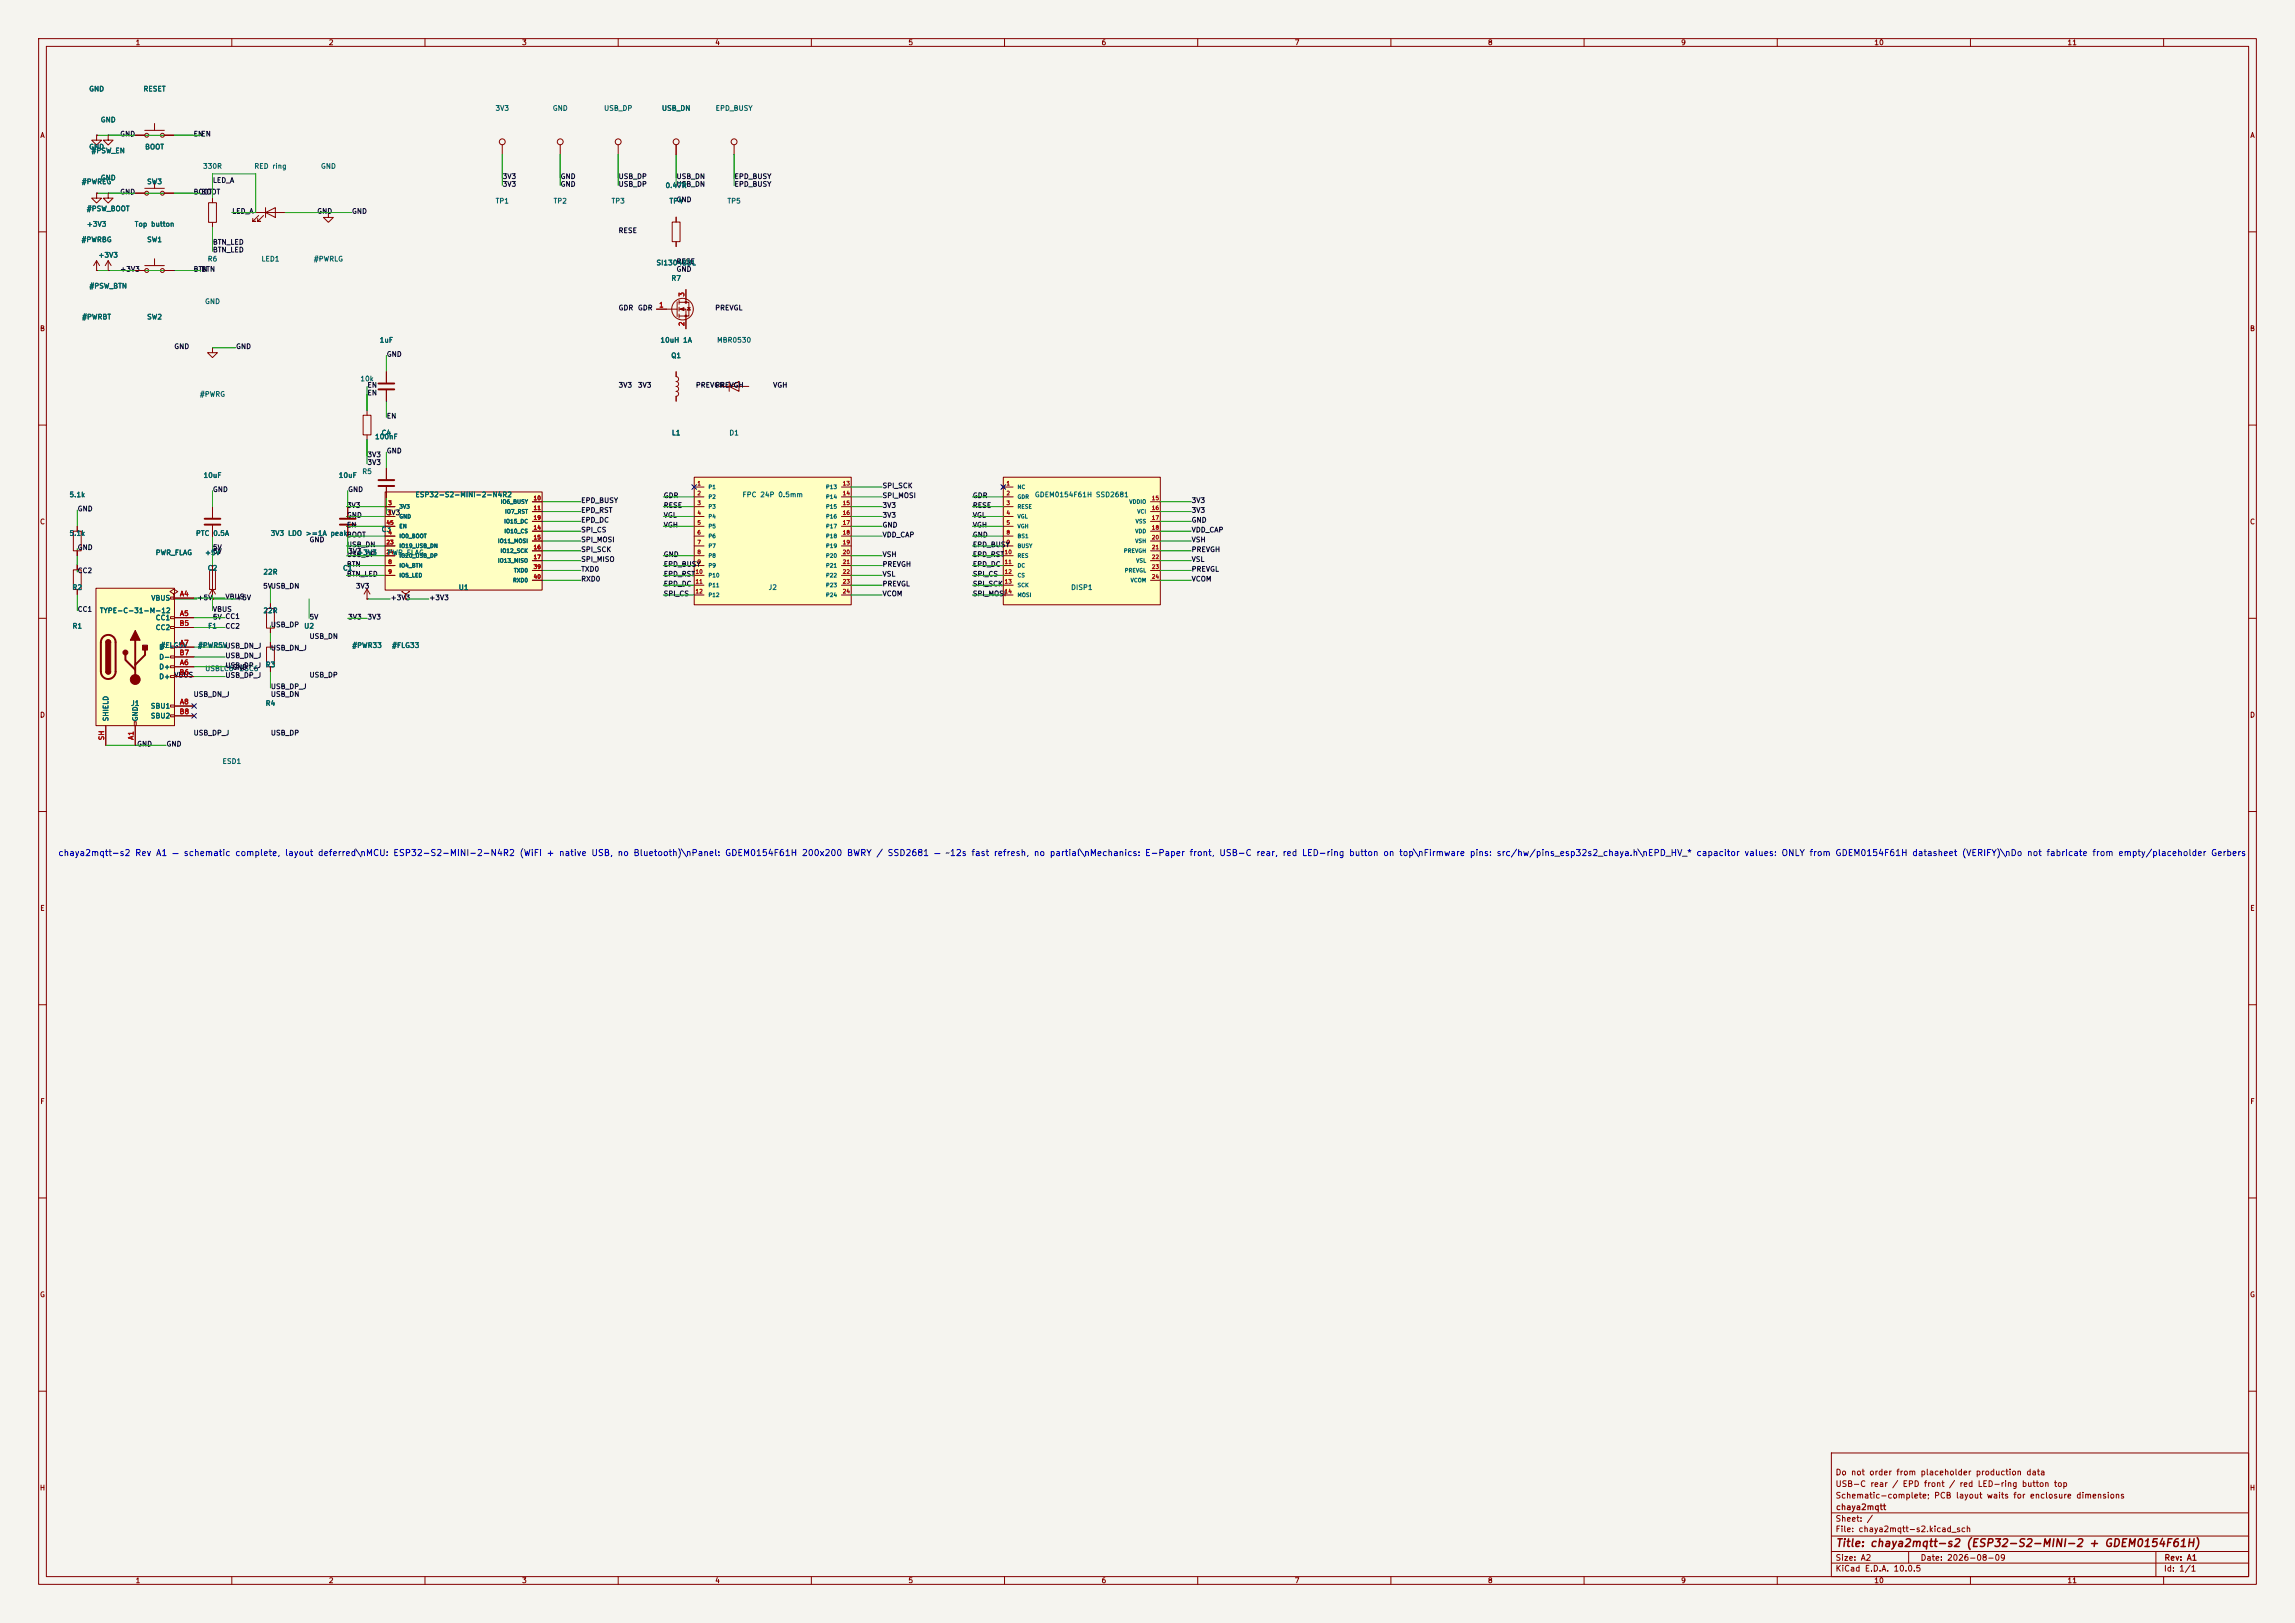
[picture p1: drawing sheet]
<svg xmlns="http://www.w3.org/2000/svg" width="594mm" height="420mm" viewBox="0 0 594 420" stroke-linecap="round" stroke-linejoin="round" font-family="sans-serif">
<defs><g id="words">
<text font-size="2" fill="#840000" x="475" y="400.8">Title: chaya2mqtt-s2 (ESP32-S2-MINI-2 + GDEM0154F61H)</text>
<text font-size="1.6" fill="#0000c2" x="14.9" y="221.9">chaya2mqtt-s2 Rev A1 — schematic complete, layout deferred\nMCU: ESP32-S2-MINI-2-N4R2 (WiFi + native USB, no Bluetooth)\nPanel: GDEM0154F61H 200x200 BWRY / SSD2681 — ~12s fast refresh, no partial\nMechanics: E-Paper front, USB-C rear, red LED-ring button on top\nFirmware pins: src/hw/pins_esp32s2_chaya.h\nEPD_HV_* capacitor values: ONLY from GDEM0154F61H datasheet (VERIFY)\nDo not fabricate from empty/placeholder Gerbers</text>
<g font-size="1.5" fill="#840000">
<text x="475" y="382.1">Do not order from placeholder production data</text>
<text x="475" y="388.1">Schematic-complete; PCB layout waits for enclosure dimensions</text>
<text x="475" y="385.1">USB-C rear / EPD front / red LED-ring button top</text>
<text x="475" y="394.1">Sheet: /</text>
<text x="475.1" y="391.1">chaya2mqtt</text>
<text x="475" y="396.8">File: chaya2mqtt-s2.kicad_sch</text>
<text x="475" y="407">KiCad E.D.A. 10.0.5</text>
<text x="475" y="404.2">Size: A2</text>
<text x="497" y="404.2">Date: 2026-08-09</text>
<text x="560" y="407">Id: 1/1</text>
<text x="560.1" y="404.2">Rev: A1</text>
</g>
<g font-size="1.3" fill="#840000">
<text x="35" y="12">1</text>
<text x="85" y="12">2</text>
<text x="135" y="12">3</text>
<text x="185" y="12">4</text>
<text x="235" y="12">5</text>
<text x="285" y="12">6</text>
<text x="335" y="12">7</text>
<text x="385" y="12">8</text>
<text x="435" y="12">9</text>
<text x="485" y="12">10</text>
<text x="535" y="12">11</text>
<text x="10.3" y="36">A</text>
<text x="582.3" y="36">A</text>
<text x="10.2" y="86">B</text>
<text x="582.2" y="86">B</text>
<text x="10.2" y="136">C</text>
<text x="582.2" y="136">C</text>
<text x="10.2" y="186">D</text>
<text x="582.2" y="186">D</text>
<text x="10.3" y="236">E</text>
<text x="582.3" y="236">E</text>
<text x="10.3" y="286">F</text>
<text x="582.3" y="286">F</text>
<text x="10.2" y="336">G</text>
<text x="582.2" y="336">G</text>
<text x="10.2" y="386">H</text>
<text x="582.2" y="386">H</text>
<text x="35" y="410">1</text>
<text x="85" y="410">2</text>
<text x="135" y="410">3</text>
<text x="185" y="410">4</text>
<text x="235" y="410">5</text>
<text x="285" y="410">6</text>
<text x="335" y="410">7</text>
<text x="385" y="410">8</text>
<text x="435" y="410">9</text>
<text x="485" y="410">10</text>
<text x="535" y="410">11</text>
</g>
<g font-size="1.3" fill="#006464">
<text x="22.9" y="24">GND</text>
<text x="37" y="24">RESET</text>
<text x="128.1" y="29">3V3</text>
<text x="142.9" y="29">GND</text>
<text x="156.2" y="29">USB_DP</text>
<text x="171.2" y="29">USB_DN</text>
<text x="185.1" y="29">EPD_BUSY</text>
<text x="25.9" y="32">GND</text>
<text x="22.9" y="39">GND</text>
<text x="23.5" y="40">#PSW_EN</text>
<text x="37.4" y="39">BOOT</text>
<text x="21" y="48">#PWREG</text>
<text x="25.9" y="47">GND</text>
<text x="37.9" y="48">SW3</text>
<text x="52.4" y="44">330R</text>
<text x="65.7" y="44">RED ring</text>
<text x="82.9" y="44">GND</text>
<text x="128.1" y="53">TP1</text>
<text x="143.1" y="53">TP2</text>
<text x="158.1" y="53">TP3</text>
<text x="172.1" y="49">0.47R</text>
<text x="173.1" y="53">TP4</text>
<text x="188.1" y="53">TP5</text>
<text x="22.3" y="59">+3V3</text>
<text x="22.3" y="55">#PSW_BOOT</text>
<text x="34.7" y="59">Top button</text>
<text x="21" y="63">#PWRBG</text>
<text x="37.9" y="63">SW1</text>
<text x="25.3" y="67">+3V3</text>
<text x="53.6" y="68">R6</text>
<text x="67.5" y="68">LED1</text>
<text x="81.1" y="68">#PWRLG</text>
<text x="169.8" y="69">SI1304BDL</text>
<text x="23" y="75">#PSW_BTN</text>
<text x="173.6" y="73">R7</text>
<text x="21.1" y="83">#PWRBT</text>
<text x="37.9" y="83">SW2</text>
<text x="52.9" y="79">GND</text>
<text x="98.1" y="89">1uF</text>
<text x="170.8" y="89">10uH 1A</text>
<text x="185.5" y="89">MBR0530</text>
<text x="173.6" y="93">Q1</text>
<text x="93.1" y="99">10k</text>
<text x="51.6" y="103">#PWRG</text>
<text x="96.9" y="114">100nF</text>
<text x="98.6" y="113">C4</text>
<text x="173.8" y="113">L1</text>
<text x="188.6" y="113">D1</text>
<text x="52.5" y="124">10uF</text>
<text x="87.5" y="124">10uF</text>
<text x="93.6" y="123">R5</text>
<text x="17.8" y="129">5.1k</text>
<text x="107.4" y="129">ESP32-S2-MINI-2-N4R2</text>
<text x="192" y="129">FPC 24P 0.5mm</text>
<text x="267.7" y="129">GDEM0154F61H SSD2681</text>
<text x="98.6" y="138">C3</text>
<text x="17.8" y="139">5.1k</text>
<text x="40.2" y="144">PWR_FLAG</text>
<text x="50.6" y="139">PTC</text>
<text x="52.9" y="144">+5V</text>
<text x="55.1" y="139">0.5A</text>
<text x="69.9" y="139">3V3 LDO &gt;=1A peak</text>
<text x="92.3" y="144">+3V3</text>
<text x="100.2" y="144">PWR_FLAG</text>
<text x="53.6" y="148">C2</text>
<text x="68" y="149">22R</text>
<text x="88.6" y="148">C1</text>
<text x="18.6" y="153">R2</text>
<text x="39" y="155.7">VBUS</text>
<text x="118.6" y="153">U1</text>
<text x="198.8" y="153">J2</text>
<text x="277.1" y="153">DISP1</text>
<text x="25.7" y="159">TYPE-C-31-M-12</text>
<text x="40.2" y="160.8">CC1</text>
<text x="68" y="159">22R</text>
<text x="18.6" y="163">R1</text>
<text x="40.2" y="163.3">CC2</text>
<text x="41.4" y="168">#FLG5V</text>
<text x="51.1" y="168">#PWR5V</text>
<text x="53.7" y="163">F1</text>
<text x="78.6" y="163">U2</text>
<text x="91" y="168">#PWR33</text>
<text x="101.3" y="168">#FLG33</text>
<text x="41.1" y="173.5">D+</text>
<text x="41.1" y="168.4">D-</text>
<text x="41.1" y="171">D-</text>
<text x="53" y="174">USBLC6-2SC6</text>
<text x="68.6" y="173">R3</text>
<text x="41.1" y="176">D+</text>
<text x="33.8" y="183">J1</text>
<text x="38.9" y="183.7">SBU1</text>
<text x="68.6" y="183">R4</text>
<text x="28.3" y="186.8" transform="rotate(-90 28.3 186.8)">SHIELD</text>
<text x="36" y="186.8" transform="rotate(-90 36 186.8)">GND</text>
<text x="38.9" y="186.2">SBU2</text>
<text x="57.5" y="198">ESD1</text>
</g>
<g font-size="1.3" fill="#0f0f0f">
<text x="31" y="35.6">GND</text>
<text x="50" y="35.6">EN</text>
<text x="52" y="35.6">EN</text>
<text x="55" y="47.6">LED_A</text>
<text x="130" y="46.6">3V3</text>
<text x="145" y="46.6">GND</text>
<text x="160" y="46.6">USB_DP</text>
<text x="175" y="46.6">USB_DN</text>
<text x="190" y="46.6">EPD_BUSY</text>
<text x="31" y="50.6">GND</text>
<text x="50" y="50.6">BOOT</text>
<text x="130" y="48.6">3V3</text>
<text x="145" y="48.6">GND</text>
<text x="160" y="48.6">USB_DP</text>
<text x="175" y="48.6">USB_DN</text>
<text x="175" y="52.6">GND</text>
<text x="190" y="48.6">EPD_BUSY</text>
<text x="60" y="55.6">LED_A</text>
<text x="82" y="55.6">GND</text>
<text x="91" y="55.6">GND</text>
<text x="55" y="63.6">BTN_LED</text>
<text x="55" y="65.6">BTN_LED</text>
<text x="160" y="60.6">RESE</text>
<text x="31" y="70.6">+3V3</text>
<text x="50" y="70.6">BTN</text>
<text x="52" y="70.6">BTN</text>
<text x="175" y="68.6">RESE</text>
<text x="175" y="70.6">GND</text>
<text x="160" y="80.6">GDR</text>
<text x="165" y="80.6">GDR</text>
<text x="185" y="80.6">PREVGL</text>
<text x="45" y="90.6">GND</text>
<text x="61" y="90.6">GND</text>
<text x="100" y="92.6">GND</text>
<text x="95" y="100.6">EN</text>
<text x="160" y="100.6">3V3</text>
<text x="165" y="100.6">3V3</text>
<text x="180" y="100.6">PREVGH</text>
<text x="185" y="100.6">PREVGH</text>
<text x="200" y="100.6">VGH</text>
<text x="95" y="102.6">EN</text>
<text x="100" y="108.6">EN</text>
<text x="95" y="118.6">3V3</text>
<text x="100" y="117.6">GND</text>
<text x="95" y="120.6">3V3</text>
<text x="55" y="127.6">GND</text>
<text x="89.7" y="131.7">3V3</text>
<text x="90" y="127.6">GND</text>
<text x="150.3" y="130.5">EPD_BUSY</text>
<text x="171.7" y="131.7">RESE</text>
<text x="171.7" y="129.2">GDR</text>
<text x="228.3" y="131.7">3V3</text>
<text x="228.3" y="126.6">SPI_SCK</text>
<text x="228.3" y="129.2">SPI_MOSI</text>
<text x="251.7" y="129.2">GDR</text>
<text x="251.7" y="131.7">RESE</text>
<text x="308.3" y="130.5">3V3</text>
<text x="20" y="132.6">GND</text>
<text x="89.7" y="134.3">GND</text>
<text x="89.7" y="136.8">EN</text>
<text x="100" y="133.6">3V3</text>
<text x="150.3" y="133">EPD_RST</text>
<text x="150.3" y="135.5">EPD_DC</text>
<text x="171.7" y="134.3">VGL</text>
<text x="171.7" y="136.8">VGH</text>
<text x="228.3" y="136.8">GND</text>
<text x="228.3" y="134.3">3V3</text>
<text x="251.7" y="134.3">VGL</text>
<text x="251.7" y="136.8">VGH</text>
<text x="308.3" y="135.5">GND</text>
<text x="308.3" y="133">3V3</text>
<text x="20" y="142.6">GND</text>
<text x="55" y="142.6">5V</text>
<text x="80" y="140.6">GND</text>
<text x="89.7" y="139.3">BOOT</text>
<text x="89.7" y="141.9">USB_DN</text>
<text x="90" y="143.6">3V3</text>
<text x="150.3" y="143.2">SPI_SCK</text>
<text x="150.3" y="138.1">SPI_CS</text>
<text x="150.3" y="140.6">SPI_MOSI</text>
<text x="228.3" y="139.3">VDD_CAP</text>
<text x="251.7" y="141.9">EPD_BUSY</text>
<text x="251.7" y="139.3">GND</text>
<text x="308.3" y="143.2">PREVGH</text>
<text x="308.3" y="140.6">VSH</text>
<text x="308.3" y="138.1">VDD_CAP</text>
<text x="20" y="148.6">CC2</text>
<text x="89.7" y="147">BTN</text>
<text x="89.7" y="149.5">BTN_LED</text>
<text x="89.7" y="144.4">USB_DP</text>
<text x="150.3" y="145.7">SPI_MISO</text>
<text x="150.3" y="148.2">TXD0</text>
<text x="171.7" y="147">EPD_BUSY</text>
<text x="171.7" y="144.4">GND</text>
<text x="171.7" y="149.5">EPD_RST</text>
<text x="228.3" y="147">PREVGH</text>
<text x="228.3" y="144.4">VSH</text>
<text x="228.3" y="149.5">VSL</text>
<text x="251.7" y="147">EPD_DC</text>
<text x="251.7" y="144.4">EPD_RST</text>
<text x="251.7" y="149.5">SPI_CS</text>
<text x="308.3" y="148.2">PREVGL</text>
<text x="308.3" y="145.7">VSL</text>
<text x="51" y="155.6">+5V</text>
<text x="58.2" y="155.4">VBUS</text>
<text x="61" y="155.6">+5V</text>
<text x="68" y="152.6">5V</text>
<text x="70" y="152.6">USB_DN</text>
<text x="92" y="152.6">3V3</text>
<text x="101" y="155.6">+3V3</text>
<text x="111" y="155.6">+3V3</text>
<text x="150.3" y="150.8">RXD0</text>
<text x="171.7" y="154.6">SPI_CS</text>
<text x="171.7" y="152">EPD_DC</text>
<text x="228.3" y="154.6">VCOM</text>
<text x="228.3" y="152">PREVGL</text>
<text x="251.7" y="154.6">SPI_MOSI</text>
<text x="251.7" y="152">SPI_SCK</text>
<text x="308.3" y="150.8">VCOM</text>
<text x="20" y="158.6">CC1</text>
<text x="55" y="160.6">5V CC1</text>
<text x="55" y="158.6">VBUS</text>
<text x="80" y="160.6">5V</text>
<text x="90" y="160.6">3V3</text>
<text x="95" y="160.6">3V3</text>
<text x="58.2" y="163">CC2</text>
<text x="70" y="162.6">USB_DP</text>
<text x="80" y="165.6">USB_DN</text>
<text x="58.2" y="170.6">USB_DN_J</text>
<text x="58.2" y="168.1">USB_DN_J</text>
<text x="58.2" y="173.2">USB_DP_J</text>
<text x="60" y="173.6">GND</text>
<text x="70" y="168.6">USB_DN_J</text>
<text x="45" y="175.6">VBUS</text>
<text x="58.2" y="175.7">USB_DP_J</text>
<text x="70" y="178.6">USB_DP_J</text>
<text x="80" y="175.6">USB_DP</text>
<text x="50" y="180.6">USB_DN_J</text>
<text x="70" y="180.6">USB_DN</text>
<text x="50" y="190.6">USB_DP_J</text>
<text x="70" y="190.6">USB_DP</text>
<text x="35.4" y="193.5">GND</text>
<text x="43" y="193.5">GND</text>
</g>
<g font-size="1.3" fill="#a90000">
<text x="177.4" y="76.9" transform="rotate(-90 177.4 76.9)">3</text>
<text x="170.5" y="79.9">1</text>
<text x="177.4" y="84.5" transform="rotate(-90 177.4 84.5)">2</text>
<text x="46.4" y="154.6">A4</text>
<text x="46.4" y="159.7">A5</text>
<text x="46.3" y="162.2">B5</text>
<text x="46.4" y="167.3">A7</text>
<text x="46.3" y="169.9">B7</text>
<text x="46.4" y="172.4">A6</text>
<text x="46.3" y="174.9">B6</text>
<text x="46.3" y="185.1">B8</text>
<text x="46.4" y="182.6">A8</text>
<text x="27.2" y="191.7" transform="rotate(-90 27.2 191.7)">SH</text>
<text x="34.9" y="191.6" transform="rotate(-90 34.9 191.6)">A1</text>
</g>
<g font-size="1" fill="#a90000">
<text x="180.4" y="125.8">1</text>
<text x="218" y="125.8">13</text>
<text x="260.4" y="125.8">1</text>
<text x="100.4" y="130.9">3</text>
<text x="138" y="129.7">10</text>
<text x="180.4" y="128.4">2</text>
<text x="180.4" y="130.9">3</text>
<text x="218" y="128.4">14</text>
<text x="218" y="130.9">15</text>
<text x="260.4" y="128.4">2</text>
<text x="260.4" y="130.9">3</text>
<text x="298" y="129.7">15</text>
<text x="99.9" y="136">45</text>
<text x="100.4" y="133.5">1</text>
<text x="138" y="132.2">11</text>
<text x="138" y="137.3">14</text>
<text x="138" y="134.7">19</text>
<text x="180.4" y="133.5">4</text>
<text x="180.4" y="136">5</text>
<text x="218" y="133.5">16</text>
<text x="218" y="136">17</text>
<text x="260.4" y="133.5">4</text>
<text x="260.4" y="136">5</text>
<text x="298" y="132.2">16</text>
<text x="298" y="134.7">17</text>
<text x="298" y="137.3">18</text>
<text x="99.9" y="141.1">23</text>
<text x="99.9" y="143.6">24</text>
<text x="100.4" y="138.5">4</text>
<text x="138" y="139.8">15</text>
<text x="138" y="142.4">16</text>
<text x="180.4" y="138.5">6</text>
<text x="180.4" y="141.1">7</text>
<text x="180.4" y="143.6">8</text>
<text x="218" y="138.5">18</text>
<text x="218" y="141.1">19</text>
<text x="218" y="143.6">20</text>
<text x="259.9" y="143.6">10</text>
<text x="260.4" y="138.5">8</text>
<text x="260.4" y="141.1">9</text>
<text x="298" y="139.8">20</text>
<text x="298" y="142.4">21</text>
<text x="100.4" y="146.2">8</text>
<text x="100.4" y="148.7">9</text>
<text x="138" y="144.9">17</text>
<text x="138" y="147.4">39</text>
<text x="138" y="150">40</text>
<text x="179.9" y="148.7">10</text>
<text x="180.4" y="146.2">9</text>
<text x="218" y="146.2">21</text>
<text x="218" y="148.7">22</text>
<text x="259.9" y="146.2">11</text>
<text x="259.9" y="148.7">12</text>
<text x="298" y="144.9">22</text>
<text x="298" y="147.4">23</text>
<text x="298" y="150">24</text>
<text x="179.9" y="151.2">11</text>
<text x="179.9" y="153.8">12</text>
<text x="218" y="151.2">23</text>
<text x="218" y="153.8">24</text>
<text x="259.9" y="151.2">13</text>
<text x="259.9" y="153.8">14</text>
</g>
<g font-size="1" fill="#006464">
<text x="103.2" y="131.9">3V3</text>
<text x="129.5" y="130.6">IO6_BUSY</text>
<text x="183.2" y="126.8">P1</text>
<text x="183.2" y="129.3">P2</text>
<text x="183.2" y="131.9">P3</text>
<text x="213.7" y="126.8">P13</text>
<text x="213.7" y="129.3">P14</text>
<text x="213.7" y="131.9">P15</text>
<text x="263.2" y="126.8">NC</text>
<text x="263.2" y="129.3">GDR</text>
<text x="263.2" y="131.9">RESE</text>
<text x="292.2" y="130.6">VDDIO</text>
<text x="103.2" y="134.4">GND</text>
<text x="103.2" y="136.9">EN</text>
<text x="130.4" y="135.7">IO15_DC</text>
<text x="130.6" y="133.1">IO7_RST</text>
<text x="183.2" y="134.4">P4</text>
<text x="183.2" y="136.9">P5</text>
<text x="213.7" y="134.4">P16</text>
<text x="213.7" y="136.9">P17</text>
<text x="263.2" y="134.4">VGL</text>
<text x="263.2" y="136.9">VGH</text>
<text x="293.8" y="135.7">VSS</text>
<text x="294.2" y="133.1">VCI</text>
<text x="103.2" y="139.5">IO0_BOOT</text>
<text x="103.2" y="142">IO19_USB_DN</text>
<text x="128.8" y="140.8">IO11_MOSI</text>
<text x="129.4" y="143.3">IO12_SCK</text>
<text x="130.4" y="138.2">IO10_CS</text>
<text x="183.2" y="139.5">P6</text>
<text x="183.2" y="142">P7</text>
<text x="213.7" y="139.5">P18</text>
<text x="213.7" y="142">P19</text>
<text x="263.2" y="139.5">BS1</text>
<text x="263.2" y="142">BUSY</text>
<text x="290.8" y="143.3">PREVGH</text>
<text x="293.7" y="138.2">VDD</text>
<text x="293.7" y="140.8">VSH</text>
<text x="103.2" y="147.1">IO4_BTN</text>
<text x="103.2" y="149.6">IO5_LED</text>
<text x="103.2" y="144.6">IO20_USB_DP</text>
<text x="128.8" y="145.8">IO13_MISO</text>
<text x="132.9" y="148.4">TXD0</text>
<text x="183.2" y="144.6">P8</text>
<text x="183.2" y="147.1">P9</text>
<text x="183.2" y="149.6">P10</text>
<text x="213.7" y="144.6">P20</text>
<text x="213.7" y="147.1">P21</text>
<text x="213.7" y="149.6">P22</text>
<text x="263.2" y="144.6">RES</text>
<text x="263.2" y="147.1">DC</text>
<text x="263.2" y="149.6">CS</text>
<text x="291" y="148.4">PREVGL</text>
<text x="293.9" y="145.8">VSL</text>
<text x="132.7" y="150.9">RXD0</text>
<text x="183.2" y="152.2">P11</text>
<text x="183.2" y="154.7">P12</text>
<text x="213.7" y="152.2">P23</text>
<text x="213.7" y="154.7">P24</text>
<text x="263.2" y="152.2">SCK</text>
<text x="263.2" y="154.7">MOSI</text>
<text x="292.5" y="150.9">VCOM</text>
</g>
</g></defs>
<path d="M0 0h594v420h-594z" fill="#f5f4ef" stroke="#f5f4ef" stroke-width=".26"/>
<g fill="none" stroke="#840000" stroke-width=".26">
<path d="M10 10h574v400h-574zM12 12h570v396h-570zM60 10v2M110 10v2M160 10v2M210 10v2M260 10v2M310 10v2M360 10v2M410 10v2M460 10v2M510 10v2"/>
<path d="M560 10v2M130 37.5v2.5M25 50v1.3h1.3l-1.3 1.2-1.3-1.2h1.3M25 50h.1M28 50v1.3h1.3l-1.3 1.2-1.3-1.2h1.3M28 50h.1M34.9 50h2.6M37.5 48.7h5M40 47v1.7M42.5 50h2.6M85 55v1.3h1.3l-1.3 1.2-1.3-1.2h1.3M85 55h.1"/>
<path d="M10 60h2M582 60h2M10 110h2M582 110h2M95 155h.1M95 152.5l-.8 1.2M95 152.5l.8 1.2M95 152.5v2.5M105 153.7l1-.6-1-.6-1 .6 1 .6v1.3M105 155h.1M10 160h2M582 160h2"/>
<path d="M10 210h2M582 210h2M10 260h2M582 260h2M10 310h2M582 310h2M10 360h2M474 376h108v32h-108zM582 360h2M474 397.5h108M474 391.5h108M60 408v2"/>
<path d="M110 408v2M160 408v2M210 408v2M260 408v2M310 408v2M360 408v2M410 408v2M460 408v2M474 404.5h108M474 401.5h108M494 401.5v3M510 408v2"/>
<path d="M558 401.5v6.5M560 408v2"/>
<circle cx="130" cy="36.7" r=".76"/>
<circle cx="38" cy="50" r=".51"/>
<circle cx="42" cy="50" r=".51"/>
</g>
<path d="M24.8 152.2h20.4v35.6h-20.4z" fill="#ffffc2"/>
<g fill="none" stroke="#840000" stroke-width=".26">
<path d="M24.8 152.2h20.4v35.6h-20.4zM44.1 154.5h1.1v.5h-1.1zM44.1 159.6h1.1v.5h-1.1zM45.2 154.8h5M45.2 159.8h5M27.4 166.2l.2-.5 .4-.1 .5 .1 .1 .5M27.4 173.8l.2 .5 .4 .1 .5-.1 .1-.5M44.1 162.1h1.1v.5h-1.1zM44.1 167.2h1.1v.5h-1.1zM44.1 169.7h1.1v.6h-1.1zM44.1 172.3h1.1v.5h-1.1zM44.1 174.8h1.1v.5h-1.1z"/>
<path d="M45.2 172.5h5M45.2 167.5h5M45.2 162.4h5M45.2 175.1h5M45.2 170h5M27.4 187.8v5.1M34.7 186.8h.6v1h-.6zM35 187.8v5.1M44.1 182.4h1.1v.6h-1.1zM44.1 185h1.1v.5h-1.1zM45.2 182.7h5M45.2 185.2h5"/>
</g>
<path d="M26.7 164.9a1.91 1.91 0 0 1 2-.5 1.91 1.91 0 0 1 1.2 1.8v7.6a1.9 1.9 0 0 1-1.9 1.9 1.9 1.9 0 0 1-1.9-1.9v-7.8zM32.5 169.5v1.3l2.5 2.5M35 165.7v10.1M37.5 168.2v1.3l-2.5 2.5" fill="none" stroke="#840000" stroke-width=".51"/>
<g fill="#840000" stroke="#840000" stroke-width=".26">
<path d="M27.4 166.2h1.2v7.6h-1.2z"/>
<path d="M27.6 165.7l.7-.1 .3 .6h-1.2z"/>
<path d="M27.4 173.8h1.2l-.1 .5-.5 .1-.4-.1z"/>
<path d="M35 163.1l1.3 2.6h-2.6z"/>
<path d="M36.9 167h1.3v1.2h-1.3z"/>
<circle cx="32.5" cy="168.9" r=".63"/>
<circle cx="35" cy="175.8" r="1.27"/>
</g>
<path d="M259.7 123.5h40.6v33h-40.6z" fill="#ffffc2"/>
<g fill="none" stroke="#840000" stroke-width=".26">
<path d="M25 35v1.3h1.3l-1.3 1.2-1.3-1.2h1.3M25 35h.1M28 35v1.3h1.3l-1.3 1.2-1.3-1.2h1.3M28 35h.1M34.9 35h2.6M37.5 33.7h5M40 32v1.7M42.5 35h2.6M19 137.5h2v5h-2zM20 136.2v1.3M259.3 125.6l.8 .8M259.7 123.5h40.6v33h-40.6z"/>
<path d="M259.7 126h2.5M259.7 128.6h2.5M259.7 131.1h2.5M259.7 133.7h2.5M259.7 136.2h2.5M259.7 138.7h2.5M260.1 125.6l-.8 .8M297.8 129.8h2.5M297.8 132.4h2.5M297.8 134.9h2.5M297.8 137.5h2.5M19 147.5h2v5h-2z"/>
<path d="M20 142.5v1.3M20 146.2v1.3M20 152.5v1.3M45 153.7l1-.6-1-.6-1 .6 1 .6v1.3M45 155h.1M54.2 147.5h1.6v5h-1.6zM54.2 153.7l.8-1.2 .8 1.2M55 155h.1M55 146.2v8.8M69 157.5h2v5h-2zM70 156.2v1.3M259.7 141.3h2.5"/>
<path d="M259.7 143.8h2.5M259.7 146.4h2.5M259.7 148.9h2.5M259.7 151.4h2.5M259.7 154h2.5M297.8 140h2.5M297.8 142.5h2.5M297.8 145.1h2.5M297.8 147.6h2.5M297.8 150.2h2.5M69 167.5h2v5h-2zM70 162.5v1.3"/>
<path d="M70 166.2v1.3M70 172.5v1.3"/>
<circle cx="38" cy="35" r=".51"/>
<circle cx="42" cy="35" r=".51"/>
</g>
<path d="M179.7 123.5h40.6v33h-40.6z" fill="#ffffc2"/>
<g fill="none" stroke="#840000" stroke-width=".26">
<path d="M54 52.5h2v5h-2zM55 51.2v1.3M55 57.5v1.3M66.2 55h7.6M67 55.8l-1.6 1.5h.8h-.8v-.8M68.2 55.8l-1.5 1.5h.8h-.8v-.8M68.7 55l2.6-1.3v2.6zM68.7 53.7v2.6M25 70h.1M25 67.5l-.8 1.2M25 67.5l.8 1.2M25 67.5v2.5"/>
<path d="M28 70h.1M28 67.5l-.8 1.2M28 67.5l.8 1.2M28 67.5v2.5M34.9 70h2.6M37.5 68.7h5M40 67v1.7M42.5 70h2.6M55 90v1.3h1.3l-1.3 1.2-1.3-1.2h1.3M55 90h.1M179.7 126h2.5M179.7 128.6h2.5"/>
<path d="M179.7 131.1h2.5M179.7 133.7h2.5M179.7 136.2h2.5M179.7 138.7h2.5M179.7 123.5h40.6v33h-40.6zM217.8 126h2.5M217.8 128.6h2.5M217.8 131.1h2.5M217.8 133.7h2.5M217.8 136.2h2.5M217.8 138.7h2.5M179.7 141.3h2.5"/>
<path d="M179.7 143.8h2.5M179.7 146.4h2.5M179.7 148.9h2.5M179.7 151.4h2.5M179.7 154h2.5M217.8 141.3h2.5M217.8 143.8h2.5M217.8 146.4h2.5M217.8 148.9h2.5M217.8 151.4h2.5M217.8 154h2.5"/>
<circle cx="38" cy="70" r=".51"/>
<circle cx="42" cy="70" r=".51"/>
</g>
<path d="M99.7 127.3h40.6v25.4h-40.6z" fill="#ffffc2"/>
<g fill="none" stroke="#840000" stroke-width=".26">
<path d="M25 35h.1M28 35h.1M34.9 35h2.6M42.5 35h2.6M145 37.5v2.5M160 37.5v2.5M175 37.5v2.5M190 37.5v2.5M25 50h.1M28 50h.1M34.9 50h2.6M42.5 50h2.6"/>
<path d="M174 57.5h2v5h-2zM175 56.2v1.3M25 70h.1M28 70h.1M34.9 70h2.6M42.5 70h2.6M175 62.5v1.3M175.3 78.1v3.8M175.8 78.2h2.5v3.6h-2.5M175.8 77.7v1M175.8 79.5v1M177.5 74.9v3.3"/>
<path d="M177.9 79.6h.8M178.3 79.6l.4 .7h-.8zM100 96.2v2.8M169.9 80h5.4M175 100l.5 .2 .1 .4-.1 .5-.5 .2 .5 .2 .1 .4-.1 .5-.5 .1v1.3M175 96.2v1.3l.5 .1 .1 .5-.1 .5-.5 .1 .5 .2 .1 .5-.1 .4-.5 .2M175.8 80h1.7v5.1M175.8 81.3v1M188.7 98.7v2.6M94 107.5h2v5h-2zM95 106.2v1.3M95 112.5v1.3"/>
<path d="M100 101v2.8M186.2 100h7.6M188.7 100l2.6-1.3v2.6zM20 136.2v1.3M55 131.2v2.8M55 136v2.8M90 131.2v2.8M90 136v2.8M99.7 133.7h2.5M99.7 131.1h2.5M99.7 138.7h2.5M99.7 136.2h2.5"/>
<path d="M99.7 127.3h40.6v25.4h-40.6zM100 121.2v2.8M100 126v2.8M137.8 129.8h2.5M137.8 132.4h2.5M137.8 137.5h2.5M137.8 134.9h2.5M20 142.5v1.3M20 146.2v1.3M20 152.5v1.3M45 155h.1M45.2 154.8h5"/>
<path d="M45.2 159.8h5M55 155h.1M55 146.2v1.3M55 152.5v1.3M70 156.2v1.3M95 155h.1M99.7 146.4h2.5M99.7 148.9h2.5M99.7 141.3h2.5M99.7 143.8h2.5M105 155h.1M137.8 140h2.5"/>
<path d="M137.8 142.5h2.5M137.8 145.1h2.5M137.8 147.6h2.5M137.8 150.2h2.5M45.2 172.5h5M45.2 167.5h5M45.2 162.4h5M45.2 175.1h5M45.2 170h5M70 162.5v1.3M70 166.2v1.3M70 172.5v1.3"/>
<path d="M27.4 187.8v5.1M35 187.8v5.1M45.2 182.7h5M45.2 185.2h5"/>
<circle cx="145" cy="36.7" r=".76"/>
<circle cx="160" cy="36.7" r=".76"/>
<circle cx="175" cy="36.7" r=".76"/>
<circle cx="190" cy="36.7" r=".76"/>
<circle cx="176.7" cy="80" r="2.79"/>
</g>
<path d="M98 99.2h4M98 100.8h4M53 134.2h4M53 135.8h4M88 134.2h4M88 135.8h4M98 124.2h4M98 125.8h4" fill="none" stroke="#840000" stroke-width=".51"/>
<g fill="#840000" stroke="#840000" stroke-width=".26">
<path d="M176 80l1-.4v.8z"/>
<circle cx="177.5" cy="78.2" r=".25"/>
<circle cx="177.5" cy="81.8" r=".25"/>
</g>
<g fill="none" stroke="#009600" stroke-width=".26">
<path d="M24.9 35h10M35.1 35h16.9M24.9 50h10M35.1 50h16.9M55 51.2v-6.2h11.2v10h-6.2M55 58.8v6.2M73.8 55h17.2M130 40v8M145 40v8M160 40v8M175 40v8M190 40v8"/>
<path d="M24.9 70h10M35.1 70h16.9M55 90h6M100 92v4.2M95 100v6.2M95 113.8v6.2M100 103.8v4.2M100 117v4.2M20 132v4.2M55 127v4.2M55 138.8v7.4M89.7 131.1h10"/>
<path d="M89.7 133.7h10M89.7 138.7h10M89.7 136.2h10M90 127v4.2M90 138.8v4.2M100 128.8v4.2M140.3 129.8h10M140.3 132.4h10M140.3 134.9h10M140.3 137.5h10M171.7 131.1h8M171.7 128.6h8"/>
<path d="M171.7 133.7h8M171.7 136.2h8M220.3 131.1h8M220.3 128.6h8M220.3 126h8M220.3 133.7h8M220.3 138.7h8M220.3 136.2h8M251.7 131.1h8M251.7 128.6h8M251.7 133.7h8M251.7 138.7h8"/>
<path d="M251.7 136.2h8M300.3 129.8h8M300.3 132.4h8M300.3 134.9h8M300.3 137.5h8M20 142v6M20 153.8v4.2M45 155h6M50.2 154.8h8M50.2 159.8h8M55 155h6M55 153.8v4.2"/>
<path d="M70 152v4.2M80 155v5M89.7 148.9h10M89.7 143.8h10M89.7 146.4h10M89.7 141.3h10M95 155h6M105 155h6M140.3 150.2h10M140.3 147.6h10M140.3 145.1h10M140.3 140h10"/>
<path d="M140.3 142.5h10M171.7 151.4h8M171.7 154h8M171.7 148.9h8M171.7 143.8h8M171.7 146.4h8M220.3 151.4h8M220.3 154h8M220.3 148.9h8M220.3 143.8h8M220.3 146.4h8M251.7 151.4h8"/>
<path d="M251.7 154h8M251.7 148.9h8M251.7 143.8h8M251.7 146.4h8M251.7 141.3h8M300.3 150.2h8M300.3 147.6h8M300.3 145.1h8M300.3 140h8M300.3 142.5h8M50.2 172.5h8M50.2 170h8"/>
<path d="M50.2 175.1h8M50.2 162.4h8M50.2 167.5h8M70 162v6M70 173.8v4.2M90 160h5M27.4 192.9h15.6"/>
</g>
<path d="M179.1 125.4l1.2 1.2M180.3 125.4l-1.2 1.2M259.1 125.4l1.2 1.2M260.3 125.4l-1.2 1.2M49.6 184.6l1.2 1.2M49.6 182.1l1.2 1.2M50.8 184.6l-1.2 1.2M50.8 182.1l-1.2 1.2" fill="none" stroke="#000084" stroke-width=".26"/>
<use href="#words"/>
</svg>
